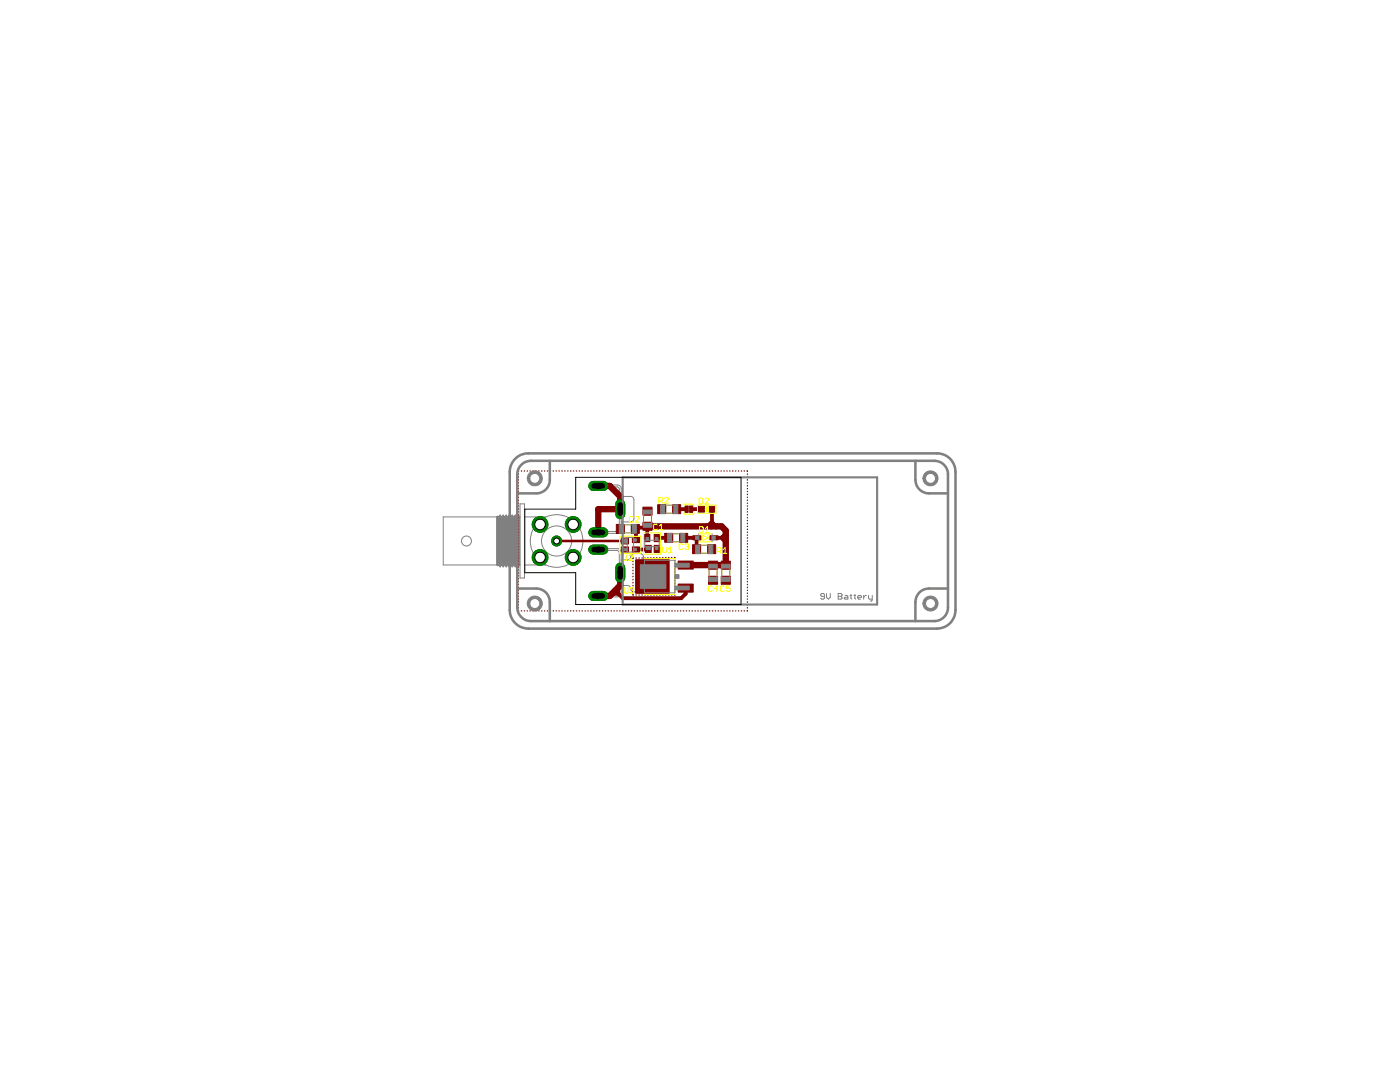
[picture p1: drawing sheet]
<svg xmlns="http://www.w3.org/2000/svg" width="279mm" height="216mm" viewBox="0 0 279 216" stroke-linecap="round" stroke-linejoin="round" font-family="sans-serif">
<g fill="none" stroke="#808080" stroke-width=".2">
<path d="M117.6 96.8h5.6l.6 .3 .2 .4v8.1l-.2 .4-.3 .3-.4 .1h-5.5v-.4h5.4l.5-.2 .1-.3-.1-8.1-.4-.2h-5.5zM124 99.1h2.1l.3 .2 .1 .4v3.8l-.1 .4-.5 .2h-1.9M99.3 112.8h.1M99.3 103.1h.1M99.7 112.8h.2l-.1 .2-.1-.2M99.7 103l.1-.1 .1 .2h-.2M100.3 112.8h.2l-.1 .2-.1-.2M100.3 103l.1-.1 .1 .2h-.2M100.9 112.8h.2l-.1 .1-.1-.1M100.9 103.1l.1-.2 .1 .2h-.2M101.5 112.8h.2l-.1 .2-.1-.2M101.5 103l.1-.1 .1 .2h-.2"/>
<path d="M102.1 112.8h.2l-.1 .1zM102.2 102.9l.1 .2h-.2zM102.7 112.8h.2l-.1 .2-.1-.2M102.7 103l.1-.1 .1 .2h-.2M103.3 112.8h.2l-.1 .2-.1-.2M103.3 103l.1-.1 .1 .2h-.2M103.7 103.1l-.3-.3-.3 .3-.3-.3-.3 .3-.3-.3-.3 .3-.3-.3-.3 .3-.3-.3-.3 .3-.3-.3-.3 .3-.3-.3-.3 .3-.1-.1-.3 .1v9.6l.3 .2 .1-.2 .3 .4 .3-.4 .3 .4 .3-.4 .3 .4 .3-.4 .3 .4 .3-.4 .3 .4 .3-.4 .3 .4 .3-.4 .3 .4 .3-.4M103.8 103.1h-15.3v9.6h15.3M103.8 100.5h.9v14.8h-.9zM104.7 112.7h4.2M104.7 103.1h4.2M117.6 109.5h5.6l.6 .3 .2 .4v8.1l-.2 .4-.3 .3-5.9 .1v-.4h5.6l.4-.5-.1-8.1-.4-.3h-5.5z"/>
<path d="M124 111.7l1.6-.1 .4-.9 .3-.2h1.5l.5 .2 .1 .4v6.5l-.4 .5h-1.7l-.3-.3-.4-.9-1.6-.1"/>
<circle cx="93.1" cy="108" r=".99"/>
<circle cx="111.1" cy="108" r="5.2"/>
<circle cx="111.1" cy="108" r="3"/>
</g>
<g fill="#808080" stroke="#808080" stroke-width=".2">
<path d="M123.6 100.3h.4v2.6h-.4z"/>
<path d="M118.1 106h2.6v.4h-2.6z"/>
<path d="M118.1 96.8h2.6v.4h-2.6z"/>
<path d="M123.6 113h.4v2.5h-.4z"/>
<path d="M118.1 118.7h2.6v.4h-2.6z"/>
<path d="M118.1 109.5h2.6v.4h-2.6z"/>
<path d="M99.2 103.2h4.5v9.5h-4.5z"/>
</g>
<path d="M123.8 100.6v2" fill="none" stroke="#008000" stroke-width="2"/>
<circle cx="123.8" cy="101.6" r=".55" fill="#fff" stroke="#000" stroke-width=".2"/>
<path d="M118.4 97h2" fill="none" stroke="#008000" stroke-width="2"/>
<circle cx="119.4" cy="97" r=".55" fill="#fff" stroke="#000" stroke-width=".2"/>
<path d="M118.4 106.2h2" fill="none" stroke="#008000" stroke-width="2"/>
<circle cx="119.4" cy="106.2" r=".55" fill="#fff" stroke="#000" stroke-width=".2"/>
<path d="M123.8 113.3v2" fill="none" stroke="#008000" stroke-width="2"/>
<circle cx="123.8" cy="114.3" r=".55" fill="#fff" stroke="#000" stroke-width=".2"/>
<path d="M118.4 109.7h2" fill="none" stroke="#008000" stroke-width="2"/>
<circle cx="119.4" cy="109.7" r=".55" fill="#fff" stroke="#000" stroke-width=".2"/>
<path d="M118.4 118.9h2" fill="none" stroke="#008000" stroke-width="2"/>
<circle cx="119.4" cy="118.9" r=".55" fill="#fff" stroke="#000" stroke-width=".2"/>
<circle cx="111.1" cy="108" r=".99" fill="#008000" stroke="#008000" stroke-width=".2"/>
<circle cx="111.1" cy="108" r=".59" fill="#fff" stroke="#000" stroke-width=".2"/>
<circle cx="107.8" cy="111.2" r="1.57" fill="#008000" stroke="#008000" stroke-width=".2"/>
<circle cx="107.8" cy="111.2" r="1.06" fill="#fff" stroke="#000" stroke-width=".2"/>
<circle cx="114.4" cy="111.2" r="1.57" fill="#008000" stroke="#008000" stroke-width=".2"/>
<circle cx="114.4" cy="111.2" r="1.06" fill="#fff" stroke="#000" stroke-width=".2"/>
<circle cx="114.4" cy="104.6" r="1.57" fill="#008000" stroke="#008000" stroke-width=".2"/>
<circle cx="114.4" cy="104.6" r="1.06" fill="#fff" stroke="#000" stroke-width=".2"/>
<circle cx="107.8" cy="104.6" r="1.57" fill="#008000" stroke="#008000" stroke-width=".2"/>
<circle cx="107.8" cy="104.6" r="1.06" fill="#fff" stroke="#000" stroke-width=".2"/>
<g fill="#800000" stroke="#800000" stroke-width=".2">
<path d="M141.7 106.9h1.6v.8h-1.6z"/>
<path d="M138.3 106.9h1.6v.8h-1.6z"/>
<path d="M141.2 108.7h1.6v1.8h-1.6z"/>
<path d="M138.2 108.7h1.6v1.8h-1.6z"/>
<path d="M130.6 106.6h1v1.5h-1z"/>
<path d="M128.7 106.6h1v1.5h-1z"/>
<path d="M130.6 108.8h1v1.5h-1z"/>
<path d="M128.8 108.8h1.2v1.5h-1.2z"/>
<path d="M126.2 109.1h1.4v1.1h-1.4z"/>
<path d="M126.2 107.3h1.4v1h-1.4z"/>
<path d="M124 109.1h1.4v1.1h-1.4z"/>
<path d="M124 107.4h1.4v1.1h-1.4z"/>
<path d="M128.3 104.2h1.8v1.6h-1.8z"/>
<path d="M128.3 101.2h1.8v1.6h-1.8z"/>
<path d="M126 104.6h1.6v1.8h-1.6z"/>
<path d="M123 104.6h1.6v1.8h-1.6z"/>
<path d="M135.6 106.4h1.6v1.8h-1.6z"/>
<path d="M132.7 106.4h1.6v1.8h-1.6z"/>
<path d="M126.9 111.7h6.6v6.7h-6.6z"/>
<path d="M135.3 112h3v1.6h-3z"/>
<path d="M135.3 116.5h3v1.7h-3z"/>
<path d="M143.9 112h1.9v1.6h-1.9z"/>
<path d="M143.9 115h1.9v1.6h-1.9z"/>
<path d="M141.4 112h1.8v1.6h-1.8z"/>
<path d="M141.4 115h1.8v1.6h-1.8z"/>
<path d="M139.4 101h1.2v1.2h-1.2z"/>
<path d="M141.5 101h1.2v1.2h-1.2z"/>
<path d="M131.3 100.7h1.6v1.8h-1.6z"/>
<path d="M134.2 100.7h1.6v1.8h-1.6z"/>
<path d="M136.7 101h.7v1.2h-.7z"/>
<path d="M137.6 101h.7v1.2h-.7z"/>
</g>
<g fill="none" stroke="#800000" stroke-width=".25">
<path d="M103.5 94.6h.1M103.5 95.1v.1M103.5 95.7v.1M103.5 96.3v.1M103.5 96.9v.1M103.5 97.5h.1M103.5 98v.1M103.5 98.6v.1M103.5 99.2v.1M103.5 99.8v.1M103.5 94v.1M104 94h.1"/>
<path d="M104.6 94h.1M105.2 94h.1M105.8 94h.1M106.3 94h.1M106.9 94h.1M107.5 94h.1M108.1 94h.1M108.7 94h.1M109.2 94h.1M109.8 94h.1M110.4 94h.1M111 94h.1"/>
<path d="M111.5 94h.1M112.1 94h.1M112.7 94h.1M113.3 94h.1M113.9 94h.1M114.4 94h.1M115 94h.1M115.6 94h.1M116.2 94h.1M116.8 94h.1M117.3 94h.1M117.9 94h.1"/>
<path d="M118.5 94h.1M119.1 94h.1M119.6 94h.1M120.2 94h.1M120.8 94h.1M121.4 94h.1M121.9 94h.1M122.5 94h.1M123.1 94h.1M123.7 94h.1M124.2 94h.1M124.8 94h.1"/>
<path d="M125.4 94h.1M126 94h.1M126.6 94h.1M127.1 94h.1M127.7 94h.1M128.3 94h.1M128.9 94h.1M129.5 94h.1M130 94h.1M130.6 94h.1M131.2 94h.1M131.8 94h.1"/>
<path d="M132.3 94h.1M132.9 94h.1M133.5 94h.1M134.1 94h.1M134.7 94h.1M135.2 94h.1M135.8 94h.1M136.4 94h.1M137 94h.1M137.5 94h.1M138.1 94h.1M138.7 94h.1"/>
<path d="M139.3 94h.1M139.8 94h.1M140.4 94h.1M141 94h.1M141.6 94h.1M142.2 94h.1M142.7 94h.1M143.3 94h.1M143.9 94h.1M144.5 94h.1M145.1 94h.1M145.6 94h.1"/>
<path d="M146.2 94h.1M146.8 94h.1M147.4 94h.1M147.9 94h.1M148.5 94h.1M149.1 94l.1 .1M149.2 94.6h.1M149.2 95.1v.1M149.2 95.7v.1M149.2 96.3v.1M149.2 96.9v.1M149.2 97.5h.1"/>
<path d="M149.2 98v.1M149.2 98.6v.1M149.2 99.2v.1M149.2 99.8v.1M103.5 100.4h.1M103.5 100.9v.1M103.5 101.5v.1M103.5 102.1v.1M103.5 102.7v.1M103.5 103.3h.1M103.5 103.8v.1M103.5 104.4v.1"/>
<path d="M103.5 105v.1M103.5 105.6v.1M103.5 106.2h.1M103.5 106.7v.1M103.5 107.3v.1M103.5 107.9v.1M103.5 108.5v.1M103.5 109.1h.1M103.5 109.6v.1M103.5 110.2v.1M103.5 110.8v.1M103.5 111.4v.1"/>
<path d="M103.5 112h.1M103.5 112.5v.1M103.5 113.1v.1M103.5 113.7v.1M103.5 114.3v.1M103.5 114.9h.1M103.5 115.4v.1M103.5 116v.1M103.5 116.6v.1M103.5 117.2v.1M103.5 117.8h.1M103.5 118.3v.1"/>
<path d="M103.5 118.9v.1M103.5 119.5v.1M126.3 112v.1M126.3 112.6v.1M126.3 113.2v.1M126.3 113.8v.1M126.3 114.4v.1M126.3 115v.1M126.3 115.6v.1M126.3 116.2v.1M126.3 116.8v.1M126.3 117.4v.1"/>
<path d="M126.3 118v.1M126.3 118.6l.1 .1M126.4 111.4l-.1 .1M126.9 118.7h.1M126.9 111.4h.1M127.5 118.7h.1M127.6 111.3l-.1 .1M128.1 118.7h.1M128.1 111.3h.1M128.7 118.7h.1M128.7 111.3h.1M129.3 118.7h.1"/>
<path d="M129.3 111.3h.1M129.9 118.7h.1M129.9 111.3h.1M130.5 118.7h.1M130.5 111.3h.1M131 118.7h.1M131 111.3h.1M131.6 118.7h.1M131.6 111.3h.1M132.2 118.7h.1M132.2 111.3h.1M132.8 118.7h.1"/>
<path d="M132.8 111.3h.1M133.4 118.7h.1M133.4 111.3h.1M134 118.7h.1M134 111.3h.1M134.6 111.2l.1 .1M134.7 118.7h-.1M134.7 111.8v.1M134.7 112.4h.1M134.7 112.9v.1M134.7 113.5v.1M134.7 114.1v.1"/>
<path d="M134.7 114.7h.1M134.7 115.2v.1M134.7 115.8v.1M134.7 116.4h.1M134.7 116.9v.1M134.7 117.5v.1M134.7 118.1v.1M136.7 101.6h.3M137.9 101.6h.2M149.2 100.4h.1M149.2 100.9v.1M149.2 101.5v.1"/>
<path d="M149.2 102.1v.1M149.2 102.7v.1M149.2 103.3h.1M149.2 103.8v.1M149.2 104.4v.1M149.2 105v.1M149.2 105.6v.1M149.2 106.2h.1M149.2 106.7v.1M149.2 107.3v.1M149.2 107.9v.1M149.2 108.5v.1"/>
<path d="M149.2 109.1h.1M149.2 109.6v.1M149.2 110.2v.1M149.2 110.8v.1M149.2 111.4v.1M149.2 112h.1M149.2 112.5v.1M149.2 113.1v.1M149.2 113.7v.1M149.2 114.3v.1M149.2 114.9h.1M149.2 115.4v.1"/>
<path d="M149.2 116v.1M149.2 116.6v.1M149.2 117.2v.1M149.2 117.8h.1M149.2 118.3v.1M149.2 118.9v.1M149.2 119.5v.1M103.5 121.8v.1M103.5 120.1v.1M103.5 120.7h.1M103.5 121.2v.1M104 121.9h.1"/>
<path d="M104.6 121.9h.1M105.2 121.9h.1M105.8 121.9h.1M106.3 121.9h.1M106.9 121.9h.1M107.5 121.9h.1M108.1 121.9h.1M108.7 121.9h.1M109.2 121.9h.1M109.8 121.9h.1M110.4 121.9h.1M111 121.9h.1"/>
<path d="M111.5 121.9h.1M112.1 121.9h.1M112.7 121.9h.1M113.3 121.9h.1M113.9 121.9h.1M114.4 121.9h.1M115 121.9h.1M115.6 121.9h.1M116.2 121.9h.1M116.8 121.9h.1M117.3 121.9h.1M117.9 121.9h.1"/>
<path d="M118.5 121.9h.1M119.1 121.9h.1M119.6 121.9h.1M120.2 121.9h.1M120.8 121.9h.1M121.4 121.9h.1M121.9 121.9h.1M122.5 121.9h.1M123.1 121.9h.1M123.7 121.9h.1M124.2 121.9h.1M124.8 121.9h.1"/>
<path d="M125.4 121.9h.1M126 121.9h.1M126.6 121.9h.1M127.1 121.9h.1M127.7 121.9h.1M128.3 121.9h.1M128.9 121.9h.1M129.5 121.9h.1M130 121.9h.1M130.6 121.9h.1M131.2 121.9h.1M131.8 121.9h.1"/>
<path d="M132.3 121.9h.1M132.9 121.9h.1M133.5 121.9h.1M134.1 121.9h.1M134.7 121.9h.1M135.2 121.9h.1M135.8 121.9h.1M136.4 121.9h.1M137 121.9h.1M137.5 121.9h.1M138.1 121.9h.1M138.7 121.9h.1"/>
<path d="M139.3 121.9h.1M139.8 121.9h.1M140.4 121.9h.1M141 121.9h.1M141.6 121.9h.1M142.2 121.9h.1M142.7 121.9h.1M143.3 121.9h.1M143.9 121.9h.1M144.5 121.9h.1M145.1 121.9h.1M145.6 121.9h.1"/>
<path d="M146.2 121.9h.1M146.8 121.9h.1M147.4 121.9h.1M147.9 121.9h.1M148.5 121.9h.1M149.2 120.1v.1M149.2 120.7h.1M149.2 121.2v.1M149.2 121.8l-.1 .1"/>
</g>
<path d="M119.4 97h2.3l2.1 2.1v2.5h-4.4v4.6M123.8 114.3v2.5l-2.1 2.1h-2.3M129.1 105h14.9l.8 .9v6.9h-8M142.3 112.8h.1M144.8 106.8l-.5 .5 .5 .5" fill="none" stroke="#800000" stroke-width="1.3"/>
<path d="M123.4 117.2v1.3h-1.3M129.2 107.4v-2.4h-.3h.2l-.3 .3h-1.8l-.2 .2 .1 .1v2.2M129.4 109.5l-.1 .1h-2.4M133.5 107.3l-2.4 .1M135 101.6h1.7M136.4 107.3h2.7M136.8 117.3v1.2l-.8 .9h-11.7l-1.5-1.6M138.1 101.6h1.9M139 107.3v2.3M141.2 105l.8-.9 .9 .9M142.1 101.6v3.4h-.2M142.5 107.3h1.8" fill="none" stroke="#800000" stroke-width=".76"/>
<path d="M124.7 107.9l-13.6 .1" fill="none" stroke="#800000" stroke-width=".51"/>
<path d="M123.8 100.6v2" fill="none" stroke="#008000" stroke-width="2"/>
<circle cx="123.8" cy="101.6" r=".55" fill="#fff" stroke="#000" stroke-width=".2"/>
<path d="M118.4 97h2" fill="none" stroke="#008000" stroke-width="2"/>
<circle cx="119.4" cy="97" r=".55" fill="#fff" stroke="#000" stroke-width=".2"/>
<path d="M118.4 106.2h2" fill="none" stroke="#008000" stroke-width="2"/>
<circle cx="119.4" cy="106.2" r=".55" fill="#fff" stroke="#000" stroke-width=".2"/>
<path d="M123.8 113.3v2" fill="none" stroke="#008000" stroke-width="2"/>
<circle cx="123.8" cy="114.3" r=".55" fill="#fff" stroke="#000" stroke-width=".2"/>
<path d="M118.4 109.7h2" fill="none" stroke="#008000" stroke-width="2"/>
<circle cx="119.4" cy="109.7" r=".55" fill="#fff" stroke="#000" stroke-width=".2"/>
<path d="M118.4 118.9h2" fill="none" stroke="#008000" stroke-width="2"/>
<circle cx="119.4" cy="118.9" r=".55" fill="#fff" stroke="#000" stroke-width=".2"/>
<circle cx="111.1" cy="108" r=".99" fill="#008000" stroke="#008000" stroke-width=".2"/>
<circle cx="111.1" cy="108" r=".59" fill="#fff" stroke="#000" stroke-width=".2"/>
<circle cx="107.8" cy="111.2" r="1.57" fill="#008000" stroke="#008000" stroke-width=".2"/>
<circle cx="107.8" cy="111.2" r="1.06" fill="#fff" stroke="#000" stroke-width=".2"/>
<circle cx="114.4" cy="111.2" r="1.57" fill="#008000" stroke="#008000" stroke-width=".2"/>
<circle cx="114.4" cy="111.2" r="1.06" fill="#fff" stroke="#000" stroke-width=".2"/>
<circle cx="114.4" cy="104.6" r="1.57" fill="#008000" stroke="#008000" stroke-width=".2"/>
<circle cx="114.4" cy="104.6" r="1.06" fill="#fff" stroke="#000" stroke-width=".2"/>
<circle cx="107.8" cy="104.6" r="1.57" fill="#008000" stroke="#008000" stroke-width=".2"/>
<circle cx="107.8" cy="104.6" r="1.06" fill="#fff" stroke="#000" stroke-width=".2"/>
<g fill="none" stroke="#ff0" stroke-width=".2">
<path d="M132.6 99.4l.2-.1h.4l.2 .1v.2l-.8 .8h.8M139.6 99.4h.5l.2 .2v.7l-.2 .2h-.5zM140.7 99.6l.2-.2h.4l.2 .2v.2l-.8 .7h.8M123.7 107h4.2v3.4h-4.2zM124.4 110.7v.9l.1 .2h.4l.2-.2v-.9M124.6 117.3v.9l.2 .2h.3l.2-.2v-.9M125.5 110.9l.2-.2h.4l.2 .2v.2l-.8 .7h.8M125.8 117.5l.1-.2h.4l.2 .2-.2 .3M126.1 117.8h.2M126.3 117.8l.2 .2-.2 .4h-.4l-.1-.2M126.4 103.3l-.2-.2h-.4l-.2 .2v.7l.2 .2h.4l.2-.2M126.8 103.3l.2-.2h.4l.2 .2v.1l-.8 .8h.8"/>
<path d="M128.4 106.3h3.4v4.3h-3.4zM128.6 111.4h6.1v7.2h-6.1M131.2 104.8l-.2-.2h-.4l-.1 .2v.7l.1 .2h.4l.2-.2M131.5 100h.5l.2-.2v-.4l-.2-.1h-.5v1.1M131.6 105.7h.8M131.6 105l.4-.4v1.1M131.8 100l.4 .4M132.2 109.2v.9l.2 .2h.4l.2-.2v-.9M133.4 110.3h.8M133.4 109.5l.4-.3v1.1M136.3 108.7l-.2-.2h-.4l-.2 .2v.8l.2 .1h.4l.2-.1M136.7 108.7l.2-.2h.4l.1 .2-.1 .4"/>
<path d="M137.1 109.1h.2M137.3 109.1l.1 .2-.1 .3h-.4l-.2-.1M139.2 100.8h3.7v1.6h-3.7zM139.5 108.1h2.6M139.5 106.5h2.6M139.6 105.1h.5l.2 .2v.7l-.2 .2h-.5zM140.8 106.2h.7M140.8 105.5l.3-.4v1.1M142.1 117.1l-.2-.2h-.3l-.2 .2v.7l.2 .2h.3l.2-.2M143.2 110h.5l.2-.2v-.3l-.2-.2h-.5v1.1M143.3 117.5h-.8l.6-.6v1.1M143.5 110l.4 .4"/>
<path d="M144.3 109.7l.4-.4v1.1M144.3 110.4h.8M144.5 117.1l-.2-.2h-.3l-.2 .2v.7l.2 .2h.3l.2-.2M145.7 116.9h-.8v.6l.4-.2 .4 .2v.3l-.2 .2h-.4l-.2-.2"/>
</g>
<g fill="none" stroke="#ff0" stroke-width=".21">
<path d="M124.8 106.3h1M124.8 104.7h1M128.4 103.1v.8M130 103.1v.8M133.1 100.8h.9M133.1 102.4h.9M134.5 108.1h.9M134.5 106.5h.9M136.5 100.9l.2-.3h1.6l.2 .3M136.5 102.3l.2 .3h1.6l.2-.3M140.1 110.4h.9M140.1 108.8h.9"/>
<path d="M140.3 106.8l1 .5-1 .5zM141.3 106.8v1M141.5 113.8v.9M143.1 113.8v.9M144 113.8v.9M145.6 113.8v.9"/>
</g>
<g fill="#ff0" stroke="#ff0" stroke-width=".2">
<path d="M141 101.1h.3v1h-.3z"/>
<path d="M140.7 101.5h.3v.2h-.3z"/>
</g>
<path d="M124.3 95.2h50.7v25.4h-50.7z" fill="none" stroke="#808080" stroke-width=".42"/>
<path d="M102.6 91.7a3.5 3.5 0 0 1 2.8-1.2h81.6a3.7 3.7 0 0 1 3.7 3.6v27.6a3.7 3.7 0 0 1-3.7 3.7h-81.6a3.7 3.7 0 0 1-3.7-3.7v-27.6a3.6 3.6 0 0 1 .9-2.4zM104 92.8l.7-.6 1.2-.3h80.6a2.71 2.71 0 0 1 2.7 2.8v26.5a2.71 2.71 0 0 1-2.7 2.7h-80.6a2.75 2.75 0 0 1-2.7-2.7v-26.5l.2-.9zM109.7 91.9v3.9a2.67 2.67 0 0 1-2.7 2.6h-3.8M182.7 91.9v3.9a2.71 2.71 0 0 0 2.7 2.6h3.8M103.2 117.4h3.8a2.69 2.69 0 0 1 2.7 2.7v3.8M189.2 117.4h-3.8a2.71 2.71 0 0 0-2.7 2.7v3.8" fill="none" stroke="#808080" stroke-width=".51"/>
<g fill="#808080" stroke="#808080" stroke-width=".2">
<path d="M105.6 119.4a1.5 1.5 0 0 1 2.4 .3 1.5 1.5 0 0 1-.9 2.2 1.5 1.5 0 0 1-1.9-1.5h.5a1 1 0 0 1 1.4-.9 1 1 0 0 1 .3 1.6 1 1 0 0 1-1.6-.4l-.1-.3h-.5l.2-.7z" fill-rule="evenodd"/>
<path d="M105.6 94.4a1.5 1.5 0 0 1 2.4 .3 1.5 1.5 0 0 1-.9 2.2 1.5 1.5 0 0 1-1.9-1.4h.5a1 1 0 0 1 1.4-1 1 1 0 0 1 .3 1.6 1 1 0 0 1-1.6-.4l-.1-.2h-.5l.2-.8z" fill-rule="evenodd"/>
<path d="M184.6 94.4a1.5 1.5 0 0 1 2.4 .3 1.5 1.5 0 0 1-.9 2.2 1.5 1.5 0 0 1-1.9-1.4h.5a1 1 0 0 1 1.4-1 1 1 0 0 1 .3 1.6 1 1 0 0 1-1.7-.4v-.2h-.5z" fill-rule="evenodd"/>
<path d="M184.6 119.4a1.5 1.5 0 0 1 2.4 .2 1.5 1.5 0 0 1-.9 2.3 1.5 1.5 0 0 1-1.9-1.5h.5a1 1 0 0 1 1.4-.9 1 1 0 0 1 .3 1.6 1 1 0 0 1-1.7-.4v-.3h-.5z" fill-rule="evenodd"/>
</g>
<g fill="none" stroke="#808080" stroke-width=".2">
<path d="M124.3 106.3h2M124.3 104.7h2M125.2 107.3h1.2v2.9h-1.2zM128.4 102.5v2M128.6 111.8h6.1v6.5h-6.1zM128.7 107.8h2.9v1.3h-2.9zM130 102.5v2M132.5 100.8h2.1M132.5 102.4h2.1M133.9 108.1h2.1M133.9 106.5h2.1M139.5 106.5v1.6"/>
<path d="M139.5 110.4h2M139.5 108.8h2M141.5 113.3v2M142.1 106.5v1.6M143.1 113.3v2M144 113.3v2M145.6 113.3v2M164.5 119h-.5l-.2-.2 .2-.4h.3l.2 .2v.8l-.2 .1h-.3l-.2-.1M165 118.4v.8l.3 .3 .4-.3v-.8M167.3 118.4h.6l.1 .2-.1 .4 .1 .4-.1 .1h-.6zM167.3 119h.6M168.6 118.8h.4l.2 .2v.5h-.6l-.1-.1 .1-.2h.6"/>
<path d="M169.6 118.8h.4M169.8 118.6v.8l.2 .1M170.4 118.8h.4M170.6 118.6v.8l.2 .1M171.2 119.2h.7l-.2-.4h-.3l-.2 .2v.4l.2 .1h.3M172.4 118.8v.7M172.9 118.8h-.2l-.3 .4M173.3 118.8v.6l.2 .1h.6M174.1 118.8v.9l-.4 .2"/>
</g>
<g fill="#808080" stroke="#808080" stroke-width=".2">
<path d="M142.2 107h.5v.6h-.5z"/>
<path d="M138.8 107h.6v.6h-.6z"/>
<path d="M141.5 108.7h.7v1.7h-.7z"/>
<path d="M138.8 108.8h.8v1.6h-.8z"/>
<path d="M128.9 107.3h.5v.5h-.5z"/>
<path d="M130.8 107.3h.5v.5h-.5z"/>
<path d="M130.8 109.1h.5v.5h-.5z"/>
<path d="M128.9 109.1h.9v.5h-.9z"/>
<path d="M126.4 107.5h.6v.5h-.6z"/>
<path d="M126.4 109.4h.6v.5h-.6z"/>
<path d="M124.6 109.4h.6v.5h-.6z"/>
<path d="M124.6 107.5h.6v.9h-.6z"/>
<path d="M128.4 104.4h1.7v.8h-1.7z"/>
<path d="M128.4 101.8h1.7v.8h-1.7z"/>
<path d="M126.2 104.7h.8v1.7h-.8z"/>
<path d="M123.6 104.7h.8v1.7h-.8z"/>
<path d="M135.9 106.5h.8v1.7h-.8z"/>
<path d="M133.2 106.5h.8v1.7h-.8z"/>
<path d="M127.8 112.7h5.1v4.7h-5.1z"/>
<path d="M134.7 112.4h2.8v.8h-2.8z"/>
<path d="M134.7 116.9h2.8v.8h-2.8z"/>
<path d="M134.7 114.7h.8v.7h-.8z"/>
<path d="M144 112.6h1.7v.7h-1.7z"/>
<path d="M144 115.2h1.7v.8h-1.7z"/>
<path d="M141.5 112.6h1.7v.7h-1.7z"/>
<path d="M141.5 115.2h1.7v.8h-1.7z"/>
<path d="M131.8 100.8h.8v1.6h-.8z"/>
<path d="M134.5 100.8h.8v1.6h-.8z"/>
</g>
<path d="M104.7 101.6h10.2v-6.4h33v25.4h-33v-6.3h-10.2z" fill="none" stroke="#000" stroke-width=".2"/>
<path d="M118.6 97h1.6M118.6 118.9h1.6M118.6 106.2h1.6M118.6 109.7h1.6M123.8 100.8v1.6M123.8 113.5v1.6" fill="none" stroke="#000" stroke-width="1.1"/>
</svg>
